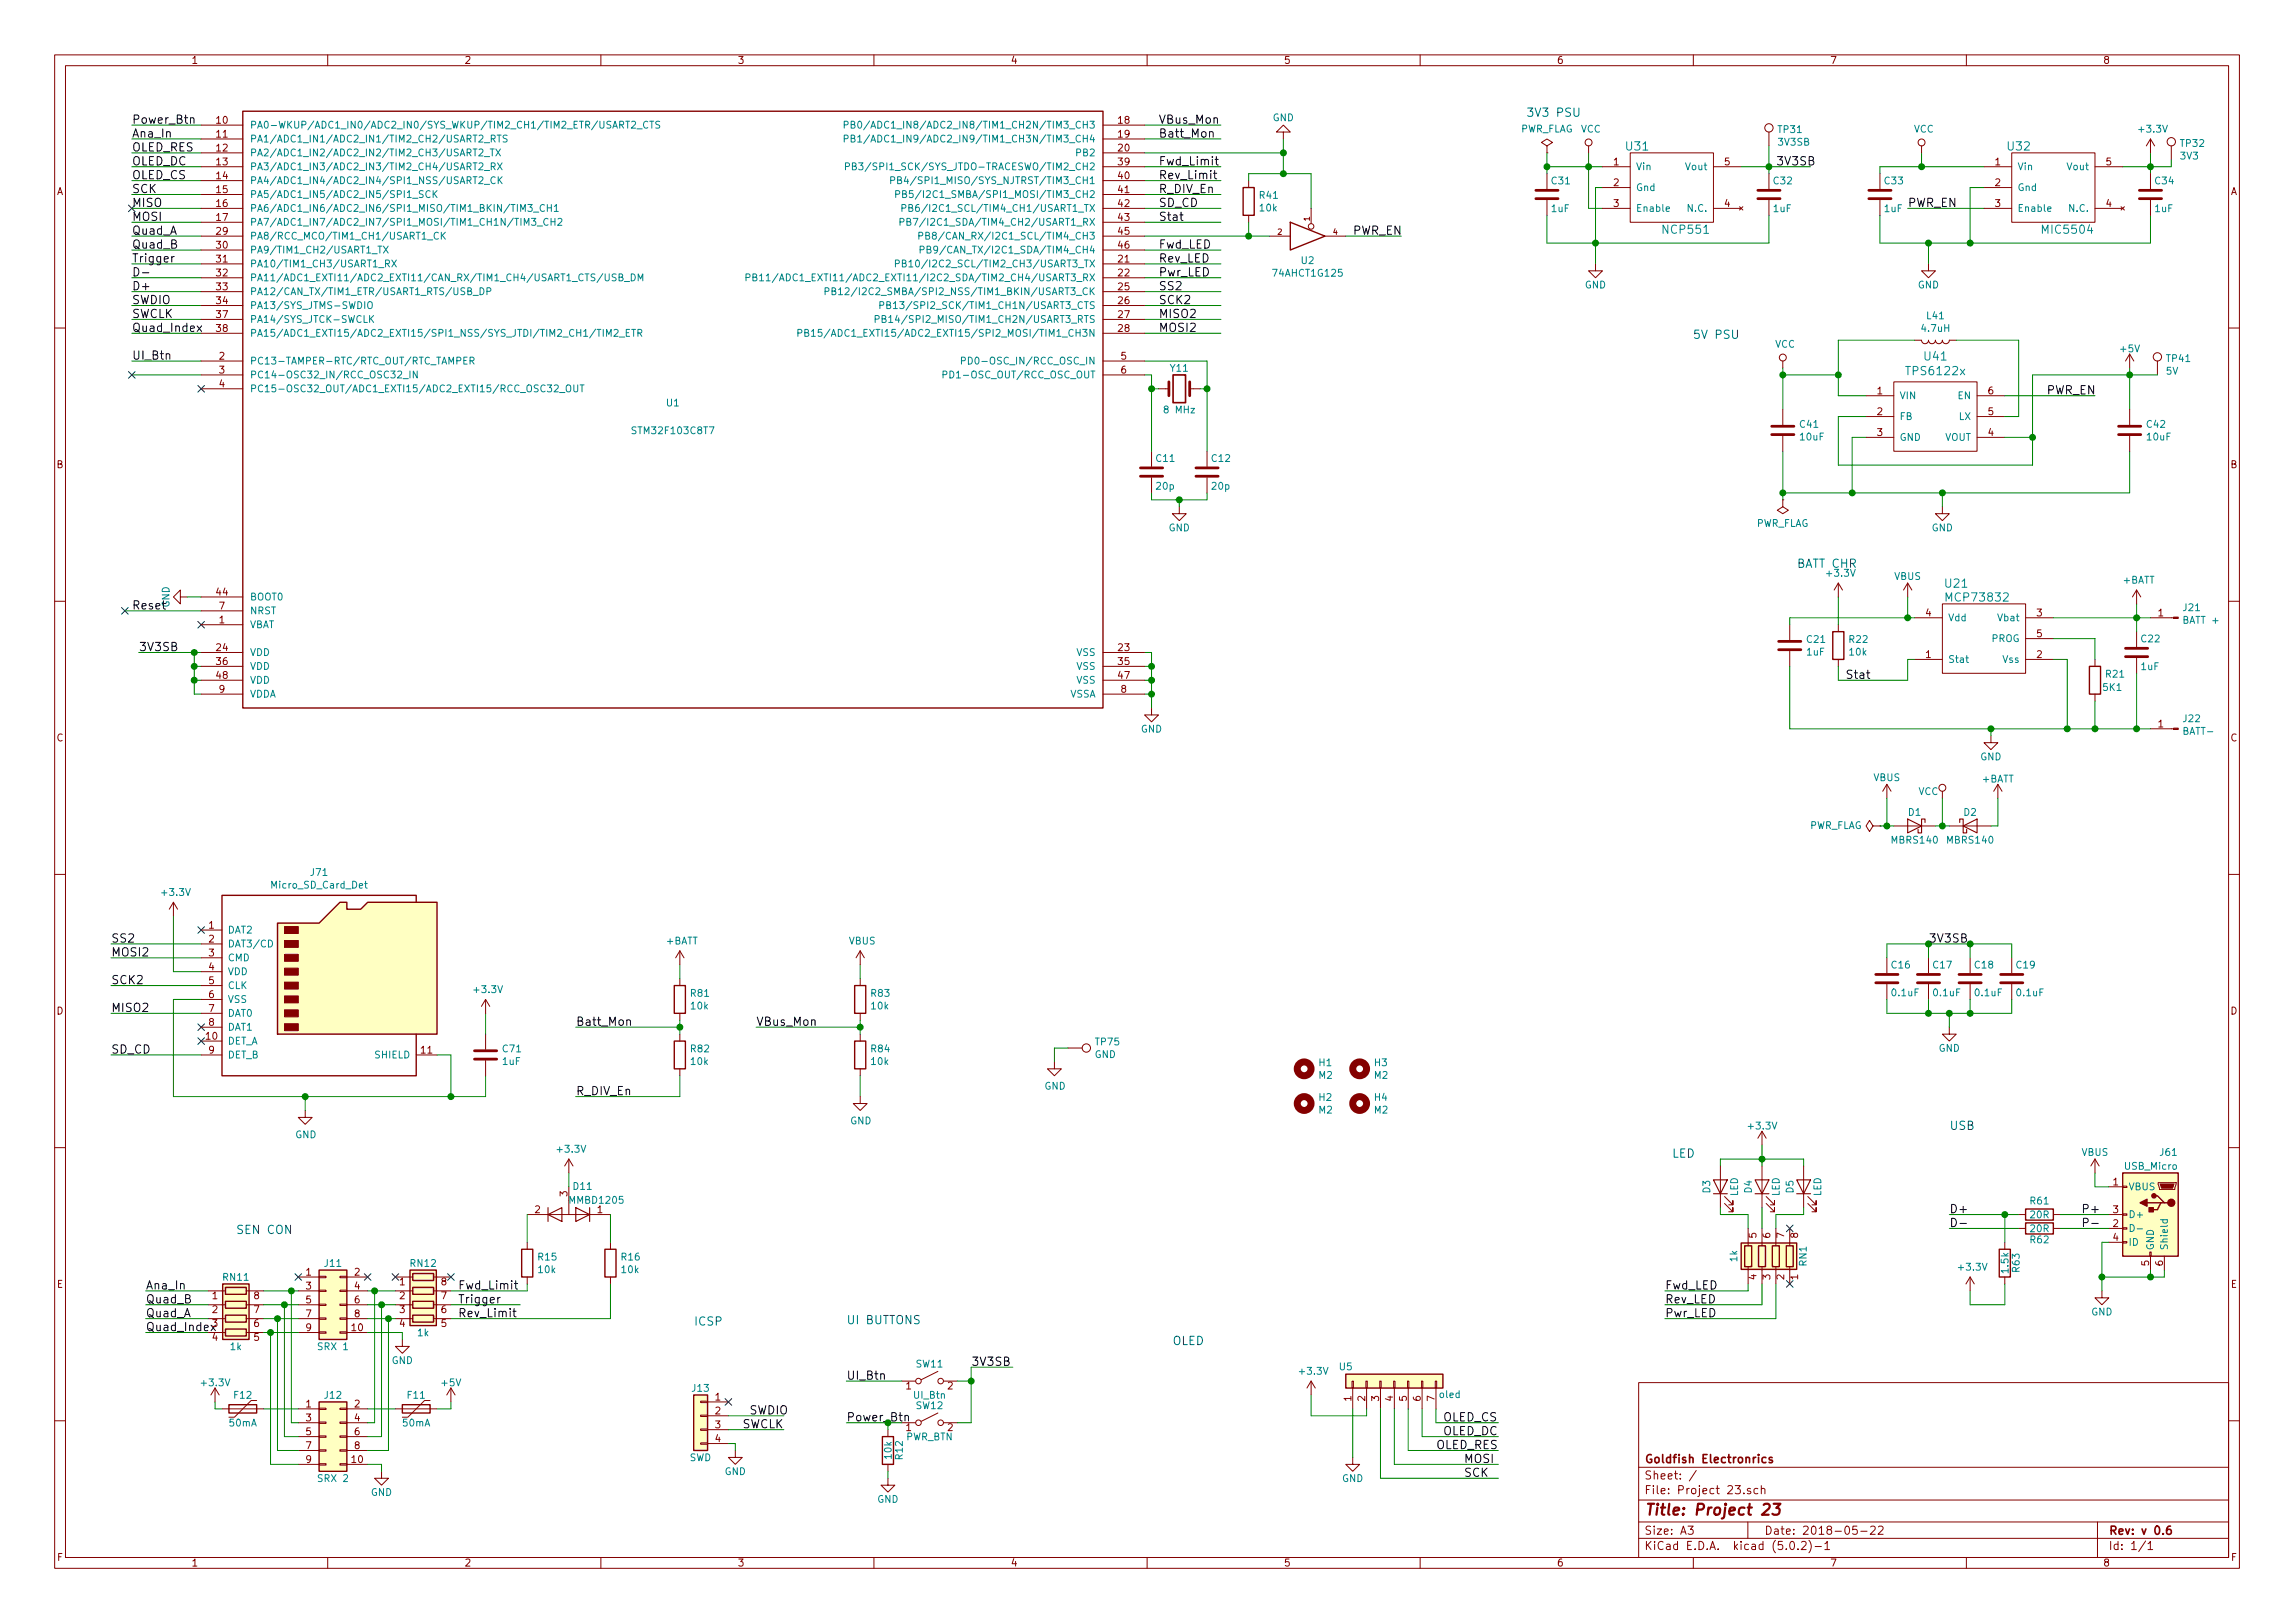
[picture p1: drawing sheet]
<svg xmlns="http://www.w3.org/2000/svg" width="420mm" height="297mm" viewBox="0 0 420 297" stroke-linecap="round" stroke-linejoin="round" font-family="sans-serif">
<defs><g id="words">
<text font-size="2.8" fill="#840000" x="301" y="277.3">Title: Project 23</text>
<g font-size="2.1">
<text x="24.1" y="22.6">Power_Btn</text>
<text x="212.1" y="22.6">VBus_Mon</text>
<text x="24.1" y="27.7">OLED_RES</text>
<text x="24.1" y="25.2">Ana_In</text>
<text x="212.1" y="25.2">Batt_Mon</text>
<text x="24.1" y="35.3">SCK</text>
<text x="24.1" y="30.3">OLED_DC</text>
<text x="24.1" y="32.8">OLED_CS</text>
<text x="212.1" y="30.3">Fwd_Limit</text>
<text x="212.1" y="32.8">Rev_Limit</text>
<text x="212.1" y="35.3">R_DIV_En</text>
<text x="325.1" y="30.3">3V3SB</text>
<text x="24.1" y="40.4">MOSI</text>
<text x="24.1" y="37.9">MISO</text>
<text x="212.1" y="40.4">Stat</text>
<text x="212.1" y="37.9">SD_CD</text>
<text x="349.2" y="37.9">PWR_EN</text>
<text x="24.1" y="43">Quad_A</text>
<text x="24.1" y="45.5">Quad_B</text>
<text x="212.1" y="45.5">Fwd_LED</text>
<text x="247.6" y="43">PWR_EN</text>
<text x="24.1" y="53.1">D+</text>
<text x="24.1" y="48">Trigger</text>
<text x="212.1" y="48">Rev_LED</text>
<text x="212.1" y="50.6">Pwr_LED</text>
<text x="212.1" y="53.1">SS2</text>
<text x="24.1" y="55.7">SWDIO</text>
<text x="24.1" y="58.2">SWCLK</text>
<text x="212.1" y="55.7">SCK2</text>
<text x="212.1" y="58.2">MISO2</text>
<text x="24.1" y="60.7">Quad_Index</text>
<text x="24.1" y="65.8">UI_Btn</text>
<text x="212.1" y="60.7">MOSI2</text>
<text x="374.6" y="72.2">PWR_EN</text>
<text x="24.1" y="111.5">Reset</text>
<text x="25.4" y="119.2">3V3SB</text>
<text x="337.8" y="124.2">Stat</text>
<text x="20.3" y="172.5">SS2</text>
<text x="353.1" y="172.5">3V3SB</text>
<text x="20.3" y="175">MOSI2</text>
<text x="20.3" y="185.2">MISO2</text>
<text x="20.3" y="180.1">SCK2</text>
<text x="105.4" y="187.7">Batt_Mon</text>
<text x="138.4" y="187.7">VBus_Mon</text>
<text x="20.3" y="192.8">SD_CD</text>
<text x="105.4" y="200.4">R_DIV_En</text>
<text x="356.9" y="222">D+</text>
<text x="381" y="222">P+</text>
<text x="26.7" y="236">Ana_In</text>
<text x="26.7" y="238.5">Quad_B</text>
<text x="83.8" y="236">Fwd_Limit</text>
<text x="83.8" y="238.5">Trigger</text>
<text x="304.8" y="236">Fwd_LED</text>
<text x="304.8" y="238.5">Rev_LED</text>
<text x="26.7" y="241.1">Quad_A</text>
<text x="26.7" y="243.6">Quad_Index</text>
<text x="83.8" y="241.1">Rev_Limit</text>
<text x="304.8" y="241.1">Pwr_LED</text>
<text x="177.8" y="250">3V3SB</text>
<text x="154.9" y="252.5">UI_Btn</text>
<text x="135.9" y="261.4">SWCLK</text>
<text x="137.2" y="258.9">SWDIO</text>
<text x="264.2" y="262.7">OLED_DC</text>
<text x="264.2" y="260.1">OLED_CS</text>
<text x="262.9" y="265.2">OLED_RES</text>
<text x="268" y="267.8">MOSI</text>
<text x="268" y="270.3">SCK</text>
</g>
<g font-size="2.1" fill="#0000c2">
<text x="279.4" y="21.4">3V3 PSU</text>
<text x="309.9" y="62">5V PSU</text>
<text x="328.9" y="103.9">BATT CHR</text>
<text x="356.9" y="206.8">USB</text>
<text x="306.1" y="211.9">LED</text>
<text x="43.2" y="225.8">SEN CON</text>
<text x="127" y="242.6">ICSP</text>
<text x="154.9" y="242.4">UI BUTTONS</text>
<text x="214.6" y="246.2">OLED</text>
</g>
<g font-size="2.1" fill="#008484">
<text x="297.8" y="27.5">U31</text>
<text x="367.6" y="27.5">U32</text>
<text x="304.6" y="42.8">NCP551</text>
<text x="374.2" y="42.8">MIC5504</text>
<text x="352.4" y="66">U41</text>
<text x="349.3" y="68.7">TPS6122x</text>
<text x="356.2" y="107.6">U21</text>
<text x="356.6" y="110.1">MCP73832</text>
</g>
<text font-size="2.1" fill="#008400" x="154.9" y="260.1">Power_Btn</text>
<g font-size="2.1" fill="#840000">
<text x="301" y="267.8">Goldfish Electronrics</text>
<text x="301" y="273.5">File: Project 23.sch</text>
<text x="301" y="270.8">Sheet: /</text>
<text x="301" y="280.9">Size: A3</text>
<text x="323" y="280.9">Date: 2018-05-22</text>
<text x="386" y="280.9">Rev: v 0.6</text>
<text x="301" y="283.7">KiCad E.D.A. kicad (5.0.2)-1</text>
<text x="386" y="283.7">Id: 1/1</text>
</g>
<g font-size="1.8" fill="#840000">
<text x="35" y="11.7">1</text>
<text x="85" y="11.7">2</text>
<text x="135" y="11.7">3</text>
<text x="185" y="11.7">4</text>
<text x="235" y="11.7">5</text>
<text x="285" y="11.7">6</text>
<text x="335" y="11.7">7</text>
<text x="385" y="11.7">8</text>
<text x="39.7" y="22.6">10</text>
<text x="204.8" y="22.6">18</text>
<text x="39.7" y="25.2">11</text>
<text x="39.7" y="27.7">12</text>
<text x="204.8" y="25.2">19</text>
<text x="204.8" y="27.7">20</text>
<text x="10.4" y="35.7">A</text>
<text x="39.7" y="30.3">13</text>
<text x="39.7" y="32.8">14</text>
<text x="39.7" y="35.3">15</text>
<text x="204.8" y="30.3">39</text>
<text x="204.8" y="32.8">40</text>
<text x="204.8" y="35.3">41</text>
<text x="295.4" y="30.3">1</text>
<text x="295.4" y="34.1">2</text>
<text x="315.7" y="30.3">5</text>
<text x="365.3" y="30.3">1</text>
<text x="365.3" y="34.1">2</text>
<text x="385.6" y="30.3">5</text>
<text x="408.4" y="35.7">A</text>
<text x="39.7" y="37.9">16</text>
<text x="39.7" y="40.4">17</text>
<text x="204.8" y="37.9">42</text>
<text x="204.8" y="40.4">43</text>
<text x="295.4" y="37.9">3</text>
<text x="315.7" y="37.9">4</text>
<text x="365.3" y="37.9">3</text>
<text x="385.6" y="37.9">4</text>
<text x="39.7" y="43">29</text>
<text x="39.7" y="45.5">30</text>
<text x="204.8" y="43">45</text>
<text x="204.8" y="45.5">46</text>
<text x="39.7" y="48">31</text>
<text x="39.7" y="50.6">32</text>
<text x="39.7" y="53.1">33</text>
<text x="204.8" y="48">21</text>
<text x="204.8" y="50.6">22</text>
<text x="204.8" y="53.1">25</text>
<text x="39.7" y="55.7">34</text>
<text x="39.7" y="58.2">37</text>
<text x="204.8" y="55.7">26</text>
<text x="204.8" y="58.2">27</text>
<text x="39.7" y="60.7">38</text>
<text x="40.2" y="65.8">2</text>
<text x="204.8" y="60.7">28</text>
<text x="205.3" y="65.8">5</text>
<text x="40.2" y="68.4">3</text>
<text x="40.2" y="70.9">4</text>
<text x="205.3" y="68.4">6</text>
<text x="343.7" y="72.2">1</text>
<text x="343.7" y="76">2</text>
<text x="364" y="76">5</text>
<text x="364" y="72.2">6</text>
<text x="343.7" y="79.8">3</text>
<text x="364" y="79.8">4</text>
<text x="10.4" y="85.7">B</text>
<text x="408.4" y="85.7">B</text>
<text x="39.7" y="109">44</text>
<text x="40.2" y="111.5">7</text>
<text x="352.6" y="112.8">4</text>
<text x="372.9" y="112.8">3</text>
<text x="395.1" y="112.8">1</text>
<text x="39.7" y="119.2">24</text>
<text x="40.2" y="114.1">1</text>
<text x="204.8" y="119.2">23</text>
<text x="372.9" y="116.6">5</text>
<text x="39.7" y="121.7">36</text>
<text x="39.7" y="124.2">48</text>
<text x="204.8" y="121.7">35</text>
<text x="204.8" y="124.2">47</text>
<text x="352.6" y="120.4">1</text>
<text x="372.9" y="120.4">2</text>
<text x="40.2" y="126.8">9</text>
<text x="205.3" y="126.8">8</text>
<text x="10.4" y="135.7">C</text>
<text x="395.1" y="133.1">1</text>
<text x="408.4" y="135.7">C</text>
<text x="38.3" y="170">1</text>
<text x="38.3" y="172.5">2</text>
<text x="38.3" y="175">3</text>
<text x="38.3" y="177.6">4</text>
<text x="10.4" y="185.7">D</text>
<text x="38.3" y="180.1">5</text>
<text x="38.3" y="182.7">6</text>
<text x="38.3" y="185.2">7</text>
<text x="408.4" y="185.7">D</text>
<text x="37.8" y="190.3">10</text>
<text x="38.3" y="187.7">8</text>
<text x="38.3" y="192.8">9</text>
<text x="77.1" y="192.8">11</text>
<text x="103.9" y="219" transform="rotate(-90 103.9 219)">3</text>
<text x="386.9" y="217">1</text>
<text x="97.9" y="222">2</text>
<text x="321.6" y="226.6" transform="rotate(-90 321.6 226.6)">5</text>
<text x="324.1" y="226.6" transform="rotate(-90 324.1 226.6)">6</text>
<text x="326.6" y="226.6" transform="rotate(-90 326.6 226.6)">7</text>
<text x="329.2" y="226.6" transform="rotate(-90 329.2 226.6)">8</text>
<text x="386.9" y="224.6">2</text>
<text x="386.9" y="222">3</text>
<text x="386.9" y="227.1">4</text>
<text x="56" y="233.5">1</text>
<text x="64.9" y="233.5">2</text>
<text x="393.4" y="231.7" transform="rotate(-90 393.4 231.7)">5</text>
<text x="396" y="231.7" transform="rotate(-90 396 231.7)">6</text>
<text x="10.4" y="235.7">E</text>
<text x="38.9" y="237.8">1</text>
<text x="46.5" y="237.8">8</text>
<text x="56" y="236">3</text>
<text x="56" y="238.5">5</text>
<text x="64.9" y="236">4</text>
<text x="64.9" y="238.5">6</text>
<text x="73.2" y="235.2">1</text>
<text x="73.2" y="237.8">2</text>
<text x="80.8" y="237.8">7</text>
<text x="80.8" y="235.2">8</text>
<text x="321.6" y="234.2" transform="rotate(-90 321.6 234.2)">4</text>
<text x="324.1" y="234.2" transform="rotate(-90 324.1 234.2)">3</text>
<text x="326.6" y="234.2" transform="rotate(-90 326.6 234.2)">2</text>
<text x="329.2" y="234.2" transform="rotate(-90 329.2 234.2)">1</text>
<text x="408.4" y="235.7">E</text>
<text x="38.9" y="240.3">2</text>
<text x="38.9" y="242.9">3</text>
<text x="38.9" y="245.4">4</text>
<text x="46.5" y="245.4">5</text>
<text x="46.5" y="242.9">6</text>
<text x="46.5" y="240.3">7</text>
<text x="56" y="241.1">7</text>
<text x="56" y="243.6">9</text>
<text x="64.4" y="243.6">10</text>
<text x="64.9" y="241.1">8</text>
<text x="73.2" y="240.3">3</text>
<text x="73.2" y="242.9">4</text>
<text x="80.8" y="242.9">5</text>
<text x="80.8" y="240.3">6</text>
<text x="56" y="257.6">1</text>
<text x="64.9" y="257.6">2</text>
<text x="131" y="256.3">1</text>
<text x="165.9" y="254.3">1</text>
<text x="173.5" y="254.3">2</text>
<text x="247.4" y="256.4" transform="rotate(-90 247.4 256.4)">1</text>
<text x="249.9" y="256.4" transform="rotate(-90 249.9 256.4)">2</text>
<text x="252.5" y="256.4" transform="rotate(-90 252.5 256.4)">3</text>
<text x="255" y="256.4" transform="rotate(-90 255 256.4)">4</text>
<text x="257.6" y="256.4" transform="rotate(-90 257.6 256.4)">5</text>
<text x="260.1" y="256.4" transform="rotate(-90 260.1 256.4)">6</text>
<text x="262.6" y="256.4" transform="rotate(-90 262.6 256.4)">7</text>
<text x="56" y="260.1">3</text>
<text x="56" y="262.7">5</text>
<text x="64.9" y="260.1">4</text>
<text x="64.9" y="262.7">6</text>
<text x="131" y="258.9">2</text>
<text x="131" y="261.4">3</text>
<text x="131" y="263.9">4</text>
<text x="165.9" y="261.9">1</text>
<text x="173.5" y="261.9">2</text>
<text x="56" y="265.2">7</text>
<text x="56" y="267.8">9</text>
<text x="64.4" y="267.8">10</text>
<text x="64.9" y="265.2">8</text>
<text x="10.5" y="285.7">F</text>
<text x="35" y="286.7">1</text>
<text x="85" y="286.7">2</text>
<text x="135" y="286.7">3</text>
<text x="185" y="286.7">4</text>
<text x="235" y="286.7">5</text>
<text x="285" y="286.7">6</text>
<text x="335" y="286.7">7</text>
<text x="385" y="286.7">8</text>
<text x="408.5" y="285.7">F</text>
</g>
<g font-size="1.8" fill="#008484">
<text x="45.7" y="23.5">PA0-WKUP/ADC1_IN0/ADC2_IN0/SYS_WKUP/TIM2_CH1/TIM2_ETR/USART2_CTS</text>
<text x="159.8" y="23.5">PB0/ADC1_IN8/ADC2_IN8/TIM1_CH2N/TIM3_CH3</text>
<text x="233" y="22.2">GND</text>
<text x="45.7" y="26.1">PA1/ADC1_IN1/ADC2_IN1/TIM2_CH2/USART2_RTS</text>
<text x="45.7" y="28.6">PA2/ADC1_IN2/ADC2_IN2/TIM2_CH3/USART2_TX</text>
<text x="159.8" y="26.1">PB1/ADC1_IN9/ADC2_IN9/TIM1_CH3N/TIM3_CH4</text>
<text x="197.2" y="28.6">PB2</text>
<text x="278.3" y="24.2">PWR_FLAG</text>
<text x="289.4" y="24.3">VCC</text>
<text x="325.6" y="24.3">TP31</text>
<text x="325.6" y="26.7">3V3SB</text>
<text x="350.4" y="24.3">VCC</text>
<text x="391.7" y="24.3">+3.3V</text>
<text x="399.2" y="29.2">3V3</text>
<text x="399.3" y="26.9">TP32</text>
<text x="45.7" y="31.2">PA3/ADC1_IN3/ADC2_IN3/TIM2_CH4/USART2_RX</text>
<text x="45.7" y="33.7">PA4/ADC1_IN4/ADC2_IN4/SPI1_NSS/USART2_CK</text>
<text x="158.5" y="31.2">PB3/SPI1_SCK/SYS_JTDO-TRACESWO/TIM2_CH2</text>
<text x="166.4" y="33.7">PB4/SPI1_MISO/SYS_NJTRST/TIM3_CH1</text>
<text x="284.1" y="33.7">C31</text>
<text x="299.5" y="31.2">Vin</text>
<text x="299.5" y="35">Gnd</text>
<text x="308.7" y="31.2">Vout</text>
<text x="324.8" y="33.7">C32</text>
<text x="345.1" y="33.7">C33</text>
<text x="369.3" y="31.2">Vin</text>
<text x="369.3" y="35">Gnd</text>
<text x="378.6" y="31.2">Vout</text>
<text x="394.6" y="33.7">C34</text>
<text x="45.7" y="36.2">PA5/ADC1_IN5/ADC2_IN5/SPI1_SCK</text>
<text x="45.7" y="38.8">PA6/ADC1_IN6/ADC2_IN6/SPI1_MISO/TIM1_BKIN/TIM3_CH1</text>
<text x="45.7" y="41.3">PA7/ADC1_IN7/ADC2_IN7/SPI1_MOSI/TIM1_CH1N/TIM3_CH2</text>
<text x="167.9" y="36.2">PB5/I2C1_SMBA/SPI1_MOSI/TIM3_CH2</text>
<text x="168.2" y="41.3">PB7/I2C1_SDA/TIM4_CH2/USART1_RX</text>
<text x="168.6" y="38.8">PB6/I2C1_SCL/TIM4_CH1/USART1_TX</text>
<text x="230.7" y="36.4">R41</text>
<text x="230.7" y="38.7">10k</text>
<text x="284.1" y="38.8">1uF</text>
<text x="299.5" y="38.8">Enable</text>
<text x="309.1" y="38.8">N.C.</text>
<text x="324.7" y="38.8">1uF</text>
<text x="345" y="38.8">1uF</text>
<text x="369.3" y="38.8">Enable</text>
<text x="379" y="38.8">N.C.</text>
<text x="394.6" y="38.8">1uF</text>
<text x="45.7" y="43.9">PA8/RCC_MCO/TIM1_CH1/USART1_CK</text>
<text x="45.7" y="46.4">PA9/TIM1_CH2/USART1_TX</text>
<text x="171.7" y="43.9">PB8/CAN_RX/I2C1_SCL/TIM4_CH3</text>
<text x="171.7" y="46.4">PB9/CAN_TX/I2C1_SDA/TIM4_CH4</text>
<text x="45.7" y="48.9">PA10/TIM1_CH3/USART1_RX</text>
<text x="45.7" y="51.5">PA11/ADC1_EXTI11/ADC2_EXTI11/CAN_RX/TIM1_CH4/USART1_CTS/USB_DM</text>
<text x="142.9" y="51.5">PB11/ADC1_EXTI11/ADC2_EXTI11/I2C2_SDA/TIM2_CH4/USART3_RX</text>
<text x="167.6" y="48.9">PB10/I2C2_SCL/TIM2_CH3/USART3_TX</text>
<text x="233.3" y="50.6">74AHCT1G125</text>
<text x="238.3" y="48.3">U2</text>
<text x="290.1" y="52.8">GND</text>
<text x="351.1" y="52.8">GND</text>
<text x="45.7" y="54">PA12/CAN_TX/TIM1_ETR/USART1_RTS/USB_DP</text>
<text x="45.7" y="56.6">PA13/SYS_JTMS-SWDIO</text>
<text x="45.7" y="59.1">PA14/SYS_JTCK-SWCLK</text>
<text x="155.9" y="54">PB12/I2C2_SMBA/SPI2_NSS/TIM1_BKIN/USART3_CK</text>
<text x="164" y="59.1">PB14/SPI2_MISO/TIM1_CH2N/USART3_RTS</text>
<text x="164.8" y="56.6">PB13/SPI2_SCK/TIM1_CH1N/USART3_CTS</text>
<text x="352.8" y="58.4">L41</text>
<text x="45.7" y="61.6">PA15/ADC1_EXTI15/ADC2_EXTI15/SPI1_NSS/SYS_JTDI/TIM2_CH1/TIM2_ETR</text>
<text x="151.7" y="61.6">PB15/ADC1_EXTI15/ADC2_EXTI15/SPI2_MOSI/TIM1_CH3N</text>
<text x="325" y="63.6">VCC</text>
<text x="351.9" y="60.7">4.7uH</text>
<text x="388.3" y="64.5">+5V</text>
<text x="45.7" y="66.7">PC13-TAMPER-RTC/RTC_OUT/RTC_TAMPER</text>
<text x="45.7" y="69.3">PC14-OSC32_IN/RCC_OSC32_IN</text>
<text x="45.7" y="71.8">PC15-OSC32_OUT/ADC1_EXTI15/ADC2_EXTI15/RCC_OSC32_OUT</text>
<text x="174.2" y="69.3">PD1-OSC_OUT/RCC_OSC_OUT</text>
<text x="178.2" y="66.7">PD0-OSC_IN/RCC_OSC_IN</text>
<text x="214.3" y="68">Y11</text>
<text x="396.6" y="68.6">5V</text>
<text x="396.7" y="66.3">TP41</text>
<text x="122.1" y="74.4">U1</text>
<text x="213.4" y="75.7">8 MHz</text>
<text x="347.7" y="73.1">VIN</text>
<text x="347.7" y="76.9">FB</text>
<text x="358.5" y="73.1">EN</text>
<text x="358.7" y="76.9">LX</text>
<text x="116.2" y="79.5">STM32F103C8T7</text>
<text x="329.6" y="78.3">C41</text>
<text x="329.6" y="80.6">10uF</text>
<text x="347.7" y="80.7">GND</text>
<text x="356" y="80.7">VOUT</text>
<text x="393.1" y="78.3">C42</text>
<text x="393.1" y="80.6">10uF</text>
<text x="211.7" y="84.5">C11</text>
<text x="211.8" y="89.6">20p</text>
<text x="221.9" y="84.5">C12</text>
<text x="221.9" y="89.6">20p</text>
<text x="213.9" y="97.2">GND</text>
<text x="321.4" y="96.4">PWR_FLAG</text>
<text x="353.6" y="97.2">GND</text>
<text x="334.6" y="105.5">+3.3V</text>
<text x="346.8" y="106.1">VBUS</text>
<text x="388.7" y="106.8">+BATT</text>
<text x="45.7" y="109.9">BOOT0</text>
<text x="45.7" y="112.4">NRST</text>
<text x="356.6" y="113.7">Vdd</text>
<text x="366" y="113.7">Vbat</text>
<text x="399.8" y="111.8">J21</text>
<text x="45.7" y="115">VBAT</text>
<text x="330.8" y="120">1uF</text>
<text x="330.9" y="117.7">C21</text>
<text x="338.6" y="117.7">R22</text>
<text x="338.7" y="120">10k</text>
<text x="364.6" y="117.5">PROG</text>
<text x="392.1" y="117.6">C22</text>
<text x="399.8" y="114.2">BATT +</text>
<text x="45.7" y="120.1">VDD</text>
<text x="45.7" y="122.6">VDD</text>
<text x="45.7" y="125.1">VDD</text>
<text x="197.1" y="120.1">VSS</text>
<text x="197.1" y="122.6">VSS</text>
<text x="197.1" y="125.1">VSS</text>
<text x="356.6" y="121.3">Stat</text>
<text x="366.7" y="121.3">Vss</text>
<text x="385.6" y="124">R21</text>
<text x="392" y="122.6">1uF</text>
<text x="45.7" y="127.7">VDDA</text>
<text x="195.8" y="127.7">VSSA</text>
<text x="385.1" y="126.5">5K1</text>
<text x="208.9" y="134.1">GND</text>
<text x="399.8" y="132.2">J22</text>
<text x="399.8" y="134.5">BATT-</text>
<text x="343" y="143">VBUS</text>
<text x="362.5" y="139.2">GND</text>
<text x="362.9" y="143.2">+BATT</text>
<text x="349.4" y="149.3">D1</text>
<text x="351.2" y="145.5">VCC</text>
<text x="359.6" y="149.3">D2</text>
<text x="331.2" y="151.7">PWR_FLAG</text>
<text x="346.5" y="154.4">MBRS140</text>
<text x="356.6" y="154.4">MBRS140</text>
<text x="56.9" y="160.3">J71</text>
<text x="29.8" y="164">+3.3V</text>
<text x="49.9" y="162.6">Micro_SD_Card_Det</text>
<text x="41.7" y="170.9">DAT2</text>
<text x="41.7" y="173.4">DAT3/CD</text>
<text x="122" y="172.9">+BATT</text>
<text x="155.4" y="172.9">VBUS</text>
<text x="41.7" y="175.9">CMD</text>
<text x="41.7" y="178.5">VDD</text>
<text x="346.4" y="177.3">C16</text>
<text x="354" y="177.3">C17</text>
<text x="361.6" y="177.3">C18</text>
<text x="369.2" y="177.3">C19</text>
<text x="41.7" y="181">CLK</text>
<text x="41.7" y="183.6">VSS</text>
<text x="86.9" y="181.7">+3.3V</text>
<text x="126.5" y="182.4">R81</text>
<text x="126.6" y="184.7">10k</text>
<text x="159.5" y="182.4">R83</text>
<text x="159.6" y="184.7">10k</text>
<text x="346.5" y="182.3">0.1uF</text>
<text x="354.1" y="182.3">0.1uF</text>
<text x="361.7" y="182.3">0.1uF</text>
<text x="369.3" y="182.3">0.1uF</text>
<text x="41.7" y="191.2">DET_A</text>
<text x="41.7" y="186.1">DAT0</text>
<text x="41.7" y="188.6">DAT1</text>
<text x="200.6" y="191.3">TP75</text>
<text x="41.7" y="193.7">DET_B</text>
<text x="68.7" y="193.7">SHIELD</text>
<text x="92" y="194.9">1uF</text>
<text x="92.1" y="192.6">C71</text>
<text x="126.5" y="192.6">R82</text>
<text x="126.6" y="194.9">10k</text>
<text x="159.5" y="192.6">R84</text>
<text x="159.6" y="194.9">10k</text>
<text x="200.4" y="193.6">GND</text>
<text x="241.5" y="197.4">M2</text>
<text x="241.5" y="195.1">H1</text>
<text x="251.6" y="197.4">M2</text>
<text x="251.7" y="195.1">H3</text>
<text x="354.9" y="192.5">GND</text>
<text x="191.2" y="199.4">GND</text>
<text x="241.5" y="203.8">M2</text>
<text x="241.5" y="201.5">H2</text>
<text x="251.6" y="203.8">M2</text>
<text x="251.7" y="201.5">H4</text>
<text x="54.1" y="208.3">GND</text>
<text x="155.7" y="205.8">GND</text>
<text x="320.2" y="206.7">+3.3V</text>
<text x="102.2" y="211">+3.3V</text>
<text x="381.1" y="211.5">VBUS</text>
<text x="389.1" y="214.1">USB_Micro</text>
<text x="395.5" y="211.5">J61</text>
<text x="104.5" y="220.3">MMBD1205</text>
<text x="105" y="217.8">D11</text>
<text x="313.1" y="218.3" transform="rotate(-90 313.1 218.3)">D3</text>
<text x="318.2" y="219" transform="rotate(-90 318.2 219)">LED</text>
<text x="320.7" y="218.3" transform="rotate(-90 320.7 218.3)">D4</text>
<text x="325.8" y="219" transform="rotate(-90 325.8 219)">LED</text>
<text x="328.3" y="218.3" transform="rotate(-90 328.3 218.3)">D5</text>
<text x="333.4" y="219" transform="rotate(-90 333.4 219)">LED</text>
<text x="371.8" y="220.4">R61</text>
<text x="389.6" y="217.8">VBUS</text>
<text x="109.4" y="222">1</text>
<text x="371.8" y="223">20R</text>
<text x="371.8" y="227.5">R62</text>
<text x="371.8" y="225.5">20R</text>
<text x="389.6" y="222.9">D+</text>
<text x="59.5" y="231.9">J11</text>
<text x="75.2" y="231.9">RN12</text>
<text x="98.6" y="230.7">R15</text>
<text x="98.6" y="233">10k</text>
<text x="113.8" y="230.7">R16</text>
<text x="113.9" y="233">10k</text>
<text x="318.1" y="230.9" transform="rotate(-90 318.1 230.9)">1k</text>
<text x="330.8" y="231.7" transform="rotate(-90 330.8 231.7)">RN1</text>
<text x="358.7" y="232.5">+3.3V</text>
<text x="367.7" y="232.9" transform="rotate(-90 367.7 232.9)">1.5k</text>
<text x="369.7" y="232.8" transform="rotate(-90 369.7 232.8)">R63</text>
<text x="389.6" y="228">ID</text>
<text x="394.3" y="228.9" transform="rotate(-90 394.3 228.9)">GND</text>
<text x="396.9" y="228.9" transform="rotate(-90 396.9 228.9)">Shield</text>
<text x="40.9" y="234.4">RN11</text>
<text x="76.5" y="244.6">1k</text>
<text x="382.9" y="240.8">GND</text>
<text x="42.2" y="247.1">1k</text>
<text x="58.4" y="247.1">SRX 1</text>
<text x="71.7" y="249.6">GND</text>
<text x="167.8" y="250.3">SW11</text>
<text x="238.1" y="251.6">+3.3V</text>
<text x="245.3" y="250.8">U5</text>
<text x="37" y="253.7">+3.3V</text>
<text x="42.9" y="256">F12</text>
<text x="59.5" y="256">J12</text>
<text x="74.7" y="256">F11</text>
<text x="80.9" y="253.7">+5V</text>
<text x="126.8" y="254.7">J13</text>
<text x="167.3" y="256">UI_Btn</text>
<text x="167.8" y="257.9">SW12</text>
<text x="263.6" y="255.9">oled</text>
<text x="42" y="261.1">50mA</text>
<text x="73.8" y="261.1">50mA</text>
<text x="165.8" y="263.6">PWR_BTN</text>
<text x="126.2" y="267.4">SWD</text>
<text x="132.7" y="270">GND</text>
<text x="163.2" y="266.9" transform="rotate(-90 163.2 266.9)">10k</text>
<text x="165.3" y="267.1" transform="rotate(-90 165.3 267.1)">R12</text>
<text x="58.4" y="271.2">SRX 2</text>
<text x="67.9" y="273.8">GND</text>
<text x="160.6" y="275">GND</text>
<text x="245.7" y="271.2">GND</text>
</g>
<text font-size="1.8" x="31" y="111.2" transform="rotate(-90 31 111.2)">GND</text>
<g font-size="1.4" fill="#840000">
<text x="239.8" y="40.4" transform="rotate(-90 239.8 40.4)">1</text>
<text x="233.9" y="43">2</text>
<text x="244.1" y="43">4</text>
</g>
</g></defs>
<g fill="none" stroke="#840000" stroke-width=".18">
<path d="M10 10h400v277h-400zM12 12h396v273.1h-396zM60 10v2M110 10v2M160 10v2M210 10v2M260 10v2M310 10v2M360 10v2M36.8 22.9h7.6M36.8 25.4h7.6M36.8 28h7.6"/>
<path d="M36.8 30.5h7.6M36.8 33.1h7.6M36.8 35.6h7.6M36.8 38.1h7.6M201.9 22.9h7.6M201.9 25.4h7.6M201.9 28h7.6M201.9 30.5h7.6M201.9 33.1h7.6M201.9 35.6h7.6M201.9 38.1h7.6M228.6 33.1v1.2"/>
<path d="M228.6 39.4v1.3M234.9 24.2h1.3l-1.3-1.3-1.2 1.3h1.2v1.2M240 38.1v2.8M283.2 26.7l1-.6-1-.7-1 .7 1 .6v1.3M283.2 28h.1M283.2 31.8v2.8M283.2 36.6v2.8M290.8 26.7v1.3M293.4 30.5h5M293.4 38.1h5M293.4 34.3h5M298.4 28h15.3v12.7h-15.3z"/>
<path d="M313.7 30.5h5.1M313.7 38.1h5.1M318.5 37.8l.6 .6M319.1 37.8l-.6 .6M323.8 24.2v2.5M323.8 31.8v2.8M323.8 36.6v2.8M344.2 31.8v2.8M344.2 36.6v2.8M351.8 26.7v1.3M363.2 30.5h5.1M363.2 38.1h5.1"/>
<path d="M363.2 34.3h5.1M368.3 28h15.2v12.7h-15.2zM383.5 30.5h5.1M383.5 38.1h5.1M388.3 37.8l.6 .6M388.9 37.8l-.6 .6M393.7 25.4v2.6M393.7 31.8v2.8M393.7 36.6v2.8M393.7 25.4l-.8 1.3M393.7 25.4l.8 1.3M397.5 26.7v2.5"/>
<path d="M36.8 40.7h7.6M36.8 43.2h7.6M36.8 45.8h7.6M36.8 48.3h7.6M36.8 50.8h7.6M36.8 53.4h7.6M36.8 55.9h7.6M36.8 58.5h7.6M201.9 40.7h7.6M201.9 43.2h7.6M201.9 45.8h7.6M201.9 48.3h7.6"/>
<path d="M201.9 50.8h7.6M201.9 53.4h7.6M201.9 55.9h7.6M201.9 58.5h7.6M232.4 43.2h3.8M242.6 43.2h3.8M292.1 48.3v1.3h1.3l-1.3 1.2-1.3-1.2h1.3M353.1 48.3v1.3h1.2l-1.2 1.2-1.3-1.2h1.3M10 60h2M36.8 71.2h7.6M36.8 61h7.6M36.8 66.1h7.6"/>
<path d="M36.8 68.6h7.6M201.9 61h7.6M201.9 66.1h7.6M201.9 68.6h7.6M212.1 71.2h1.9M217.8 71.2h1.9M326.4 66.1v1.2M326.4 75v2.8M326.4 79.8v2.8M341.6 72.4h5.1M341.6 76.2h5.1M346.7 69.9h15.2v12.7h-15.2z"/>
<path d="M350.5 62.3h1.3a.63 .63 0 0 0 .6 .6 .63 .63 0 0 0 .7-.6 .63 .63 0 0 0 .6 .6 .63 .63 0 0 0 .6-.6 .63 .63 0 0 0 .7 .6 .63 .63 0 0 0 .6-.6 .63 .63 0 0 0 .6 .6 .63 .63 0 0 0 .7-.6h1.2M361.9 72.4h5.1M361.9 76.2h5.1M389.9 64.8l-.8 1.3M389.9 64.8v2.5M389.9 75v2.8M389.9 79.8v2.8M389.9 64.8l.8 1.3M395 66.1v2.5M408 60h2M210.8 82.6v2.8M210.8 87.4v2.8"/>
<path d="M215.9 92.7v1.3h1.3l-1.3 1.3-1.3-1.3h1.3M221 82.6v2.8M221 87.4v2.8M326.4 91.5v1.2l1 .7-1 .6-1-.6 1-.7M326.4 91.5h.1M341.6 80h5.1M355.6 92.7v1.3h1.3l-1.3 1.3-1.3-1.3h1.3M361.9 80h5.1M10 110h2M33 109.3v-1.3l-1.3 1.3 1.3 1.2v-1.2h1.3M36.8 109.3h7.6M36.8 111.8h7.6"/>
<path d="M36.8 114.3h7.6M36.8 119.4h7.6M201.9 119.4h7.6M327.7 114.3v2.8M327.7 119.2v2.8M336.5 106.7v2.6M336.5 114.3v1.3M336.5 106.7l-.7 1.3M336.5 106.7l.8 1.3M349.2 106.7l-.7 1.3M349.2 106.7v2.6M349.2 106.7l.8 1.3"/>
<path d="M350.5 113.1h5.1M355.6 110.5h15.2v12.7h-15.2zM370.8 113.1h5.1M370.8 116.9h5.1M391.2 108v2.5M391.2 115.6v2.8M391.2 108l-.8 1.3M391.2 108l.7 1.3M393.7 113.1h4.2M408 110h2M36.8 122h7.6M36.8 124.5h7.6"/>
<path d="M36.8 127h7.6M201.9 122h7.6M201.9 124.5h7.6M201.9 127h7.6M210.8 129.6v1.2h1.3l-1.3 1.3-1.3-1.3h1.3M336.5 120.7v1.3M350.5 120.7h5.1M364.5 134.7v1.2h1.3l-1.3 1.3-1.3-1.3h1.3M370.8 120.7h5.1M383.5 120.7v1.3M383.5 127v1.3M391.2 120.4v2.8"/>
<path d="M393.7 133.4h4.2M342.9 151.2l-.6-1-.7 1 .7 1 .6-1h1.3M344.2 151.2h.1M345.4 143.5l-.7 1.3M345.4 143.5v2.6M345.4 143.5l.8 1.3M346.7 151.2h7.6M355.6 144.8v1.3M356.9 151.2h7.6M365.8 143.5l-.8 1.3M365.8 143.5v2.6M365.8 143.5l.7 1.3"/>
<path d="M10 160h2M31.7 165.1l-.7 1.3M31.7 165.1v2.6M31.7 165.1l.8 1.3M36.8 170.2h3.8M36.8 172.8h3.8M36.8 175.3h3.8M36.8 177.8h3.8M124.5 174v2.6M124.5 179.1v1.3M124.5 174l-.8 1.3M124.5 174l.7 1.3"/>
<path d="M157.5 174v2.6M157.5 179.1v1.3M157.5 174l-.8 1.3M157.5 174l.7 1.3M345.4 175.3v2.8M353.1 175.3v2.8M360.7 175.3v2.8M368.3 175.3v2.8M408 160h2M36.8 190.5h3.8M36.8 193.1h3.8M36.8 180.4h3.8"/>
<path d="M36.8 182.9h3.8M36.8 185.5h3.8M36.8 188h3.8M76.2 193.1h3.8M88.9 182.9v2.6M88.9 189.3v2.8M88.9 194.1v2.8M88.9 182.9l-.8 1.3M88.9 182.9l.8 1.3M124.5 185.5v1.2M124.5 189.3v1.2M124.5 195.6v1.3"/>
<path d="M157.5 185.5v1.2M157.5 189.3v1.2M157.5 195.6v1.3M193 194.3v1.3h1.3l-1.3 1.3-1.2-1.3h1.2M195.6 191.8h2.5M345.4 180.1v2.8M353.1 180.1v2.8M356.9 188v1.3h1.2l-1.2 1.2-1.3-1.2h1.3M360.7 180.1v2.8M368.3 180.1v2.8M10 210h2M55.9 203.2v1.3h1.2l-1.2 1.3-1.3-1.3h1.3"/>
<path d="M104.1 212.1v2.6M104.1 217.2v5.1M104.1 212.1l-.7 1.3M104.1 212.1l.8 1.3M157.5 200.7v1.3h1.2l-1.2 1.2-1.3-1.2h1.3M315 213.4v7.6M315.7 219l1.5 1.5v-.8v.8h-.7M322.6 207v2.6M322.6 213.4v7.6M322.6 207l-.8 1.3M322.6 207l.7 1.3M323.3 219l1.6 1.5v-.8v.8h-.8"/>
<path d="M330.2 213.4v7.6M331 219l1.5 1.5v-.8v.8h-.8M383.5 212.1l-.7 1.3M383.5 212.1v2.6M383.5 212.1l.8 1.3M386.1 217.2h2.5M388.6 217.1h.8v.2h-.8zM395.1 216.4h3.3v.3l-.3 1h-2.7zM408 210h2M38.1 236.3h3.2M38.1 238.8h3.2M45.1 236.3h3.2"/>
<path d="M45.1 238.8h3.2M54.6 233.7h3.8M54.6 236.3h3.8M54.6 238.8h3.8M58.4 238.7h1.3v.2h-1.3zM58.4 236.1h1.3v.3h-1.3zM58.4 233.6h1.3v.2h-1.3zM62.2 238.7h1.3v.2h-1.3zM62.2 236.1h1.3v.3h-1.3zM62.2 233.6h1.3v.2h-1.3zM63.5 233.7h3.8M63.5 236.3h3.8"/>
<path d="M63.5 238.8h3.8M72.4 233.7h3.2M72.4 236.3h3.2M72.4 238.8h3.2M79.4 233.7h3.1M79.4 236.3h3.1M79.4 238.8h3.1M96.5 222.3h15.3M96.5 227.4v1.2M96.5 233.7v1.3M111.8 227.4v1.2M111.8 233.7v1.3"/>
<path d="M315.7 220.3l1.5 1.5v-.8v.8h-.7M320 224.8v3.2M320 231.8v3.2M322.6 224.8v3.2M322.6 231.8v3.2M323.3 220.3l1.6 1.5v-.8v.8h-.8M325.1 224.8v3.2M325.1 231.8v3.2M327.7 224.8v3.2M327.7 231.8v3.2M331 220.3l1.5 1.5v-.8v.8h-.8M360.7 233.7v2.6"/>
<path d="M360.7 233.7l-.8 1.3M360.7 233.7l.7 1.3M367 227.4v1.2M367 233.7v1.3M369.6 222.3h1.2M369.6 224.8h1.2M375.9 222.3h1.3M375.9 224.8h1.3M384.8 236.3v1.2h1.3l-1.3 1.3-1.3-1.3h1.3M386.1 222.3h2.5M386.1 224.8h2.5M386.1 227.4h2.5"/>
<path d="M388.6 227.2h.8v.3h-.8zM388.6 224.7h.8v.3h-.8zM388.6 222.2h.8v.2h-.8zM393.6 229.1h.2v.8h-.2zM393.7 229.9v2.5M396.2 229.9v2.5M38.1 243.9h3.2M38.1 241.3h3.2M39.4 254l-.8 1.3M39.4 254v2.6M39.4 254l.7 1.3M40.6 257.8h7.7"/>
<path d="M45.1 243.9h3.2M45.1 241.3h3.2M47 256.3h-1l-3.1 3.1h-1M54.6 243.9h3.8M54.6 241.3h3.8M54.6 257.8h3.8M58.4 243.7h1.3v.3h-1.3zM58.4 241.2h1.3v.3h-1.3zM58.4 257.7h1.3v.3h-1.3zM62.2 243.7h1.3v.3h-1.3zM62.2 241.2h1.3v.3h-1.3zM62.2 257.7h1.3v.3h-1.3z"/>
<path d="M63.5 243.9h3.8M63.5 241.3h3.8M63.5 257.8h3.8M72.4 241.3h3.2M72.4 257.8h7.6M73.7 245.1v1.3h1.2l-1.2 1.3-1.3-1.3h1.3M78.7 256.3h-1l-3 3.1h-1M79.4 241.3h3.1M82.5 254l-.7 1.3M82.5 254v2.6M82.5 254l.8 1.3M128.3 259h1.2v.2h-1.2z"/>
<path d="M128.3 256.4h1.2v.3h-1.2zM129.5 256.6h3.8M129.5 259.1h3.8M165.1 252.8h2.5M171.7 251l-3 1.5M171.7 258.6l-3 1.5M172.7 252.8h2.6M240 252.8l-.7 1.2M240 252.8v2.5M240 252.8l.8 1.2M247.5 252.8h.3v1.2h-.3zM247.6 254v3.8"/>
<path d="M250.1 252.8h.2v1.2h-.2zM250.2 254v3.8M252.6 252.8h.3v1.2h-.3zM252.7 254v3.8M255.1 252.8h.3v1.2h-.3zM255.3 254v3.8M257.7 252.8h.2v1.2h-.2zM257.8 254v3.8M260.2 252.8h.3v1.2h-.3zM260.3 254v3.8M262.8 252.8h.2v1.2h-.2zM262.9 254v3.8"/>
<path d="M300 253h108v32.1h-108zM10 260h2M54.6 268h3.8M54.6 260.4h3.8M54.6 262.9h3.8M54.6 265.5h3.8M58.4 267.9h1.3v.2h-1.3zM58.4 265.3h1.3v.3h-1.3zM58.4 262.8h1.3v.3h-1.3zM58.4 260.3h1.3v.2h-1.3zM62.2 267.9h1.3v.2h-1.3zM62.2 265.3h1.3v.3h-1.3z"/>
<path d="M62.2 262.8h1.3v.3h-1.3zM62.2 260.3h1.3v.2h-1.3zM63.5 268h3.8M63.5 260.4h3.8M63.5 262.9h3.8M63.5 265.5h3.8M69.8 269.3v1.2h1.3l-1.3 1.3-1.2-1.3h1.2M128.3 264.1h1.2v.2h-1.2zM128.3 261.5h1.2v.3h-1.2zM129.5 261.7h3.8M129.5 264.2h3.8M134.6 265.5v1.2h1.3l-1.3 1.3-1.3-1.3h1.3"/>
<path d="M162.6 270.5v1.3h1.2l-1.2 1.3-1.3-1.3h1.3M162.6 261.7v1.2M162.6 268v1.3M165.1 260.4h2.5M172.7 260.4h2.6M247.6 266.7v1.3h1.3l-1.3 1.3-1.2-1.3h1.2M300 278.5h108M300 274.5h108M300 268.5h108M309 279.3h1l-.5 .6 .4 .1v.7l-.2 .1-.7-.1M310.5 269.1l-1.2 2M320 278.5v3"/>
<path d="M320.5 272.5a.37 .37 0 0 0-.6 .1l.1 .2 .5 .2v.1l-.2 .3-.4-.1M321.8 272.5l-.4-.1-.3 .3 .1 .6 .2 .1 .4-.1M322.5 272.5a.37 .37 0 0 1 .6 .1v.8M322.5 271.9v1.5M340 279.3h-.8v.7l.2-.1h.5l.1 .3v.5l-.2 .1-.6-.1M342.5 279.5l.2-.2h.3l.3 .2v.2v.2l-.9 .9h.9M343.9 279.5l.2-.2h.3l.3 .2 .1 .2-1 1.1h1M384 278.5v6.6M408 260h2M60 285.1v1.9M110 285.1v1.9M160 285.1v1.9"/>
<path d="M210 285.1v1.9M260 285.1v1.9M300 281.5h108M310 285.1v1.9M327.8 282.3l.2-.2a.86 .86 0 0 1 .2 1.5 .79 .79 0 0 1-.4-1.3zM329.2 283.5v.1M329.8 282.3l.2-.2h.4l.2 .2 .1 .2-.1 .2-.9 .9h1M331.2 281.9a1.71 1.71 0 0 1 0 2.3M332.3 283h1.2M334.1 282.5l.4-.4v1.5M334.1 283.6h.8M340.7 280.2h1.1"/>
<path d="M360 285.1v1.9M392.8 282l-1.3 2M393.2 282.5l.5-.4v1.5M393.2 283.6h.9"/>
<circle cx="290.8" cy="26.1" r=".63"/>
<circle cx="323.9" cy="23.4" r=".76"/>
<circle cx="351.8" cy="26.1" r=".63"/>
<circle cx="397.5" cy="25.9" r=".76"/>
<circle cx="240" cy="41.4" r=".51"/>
<circle cx="326.4" cy="65.4" r=".63"/>
<circle cx="395" cy="65.3" r=".76"/>
<circle cx="355.6" cy="144.2" r=".63"/>
<circle cx="198.9" cy="191.8" r=".76"/>
<circle cx="168.1" cy="252.8" r=".51"/>
<circle cx="172.2" cy="252.8" r=".51"/>
<circle cx="168.1" cy="260.4" r=".51"/>
<circle cx="172.2" cy="260.4" r=".51"/>
</g>
<path d="M214.8 68.6h2.2v5.1h-2.2zM323.3 266.8l-.4-.1-.3 .3 .1 .6 .2 .1 .4-.1M324.4 266.8l-.3-.1-.2 .2 .1 .2 .4 .2v.3h-.5M397.4 279.3l-.4 .1a.96 .96 0 0 0 0 1.4l.4-.1 .1-.5-.3-.3h-.4l-.2 .3" fill="none" stroke="#840000" stroke-width=".3"/>
<path d="M322.9 275.4l.3-.2h.5l.2 .2 .1 .4-.2 .3-1.2 1.1h1.2M324.7 275.2h1.3l-.8 .8a.49 .49 0 0 1 .6 .4v.4l-.3 .3-.7 .1-.3-.2" fill="none" stroke="#840000" stroke-width=".41"/>
<g fill="none" stroke="#000" stroke-width=".18">
<path d="M34.9 21.7l.2-.1h.3l.1 1M216 39.3h.6M216.2 38.8v1.3l.1 .2h.3M221.4 24.2h.1a.37 .37 0 0 1 .6 .1v.8M222.2 31.7h.6M222.4 31.2v1.3l.4 .2M222.5 29.2h.5M222.7 28.7v1.3l.3 .2M24.6 49a.77 .77 0 0 1 .8 .7 .77 .77 0 0 1-.8 .8zM26.1 49.9h1.2M31.9 47l-.5 .2M36.1 59.7l.8 1"/>
<path d="M36.9 59.7l-.8 1M341.7 123.2h.6M342 122.6v1.3v.2l.3 .1M114.8 186.8v-.1a.37 .37 0 0 1 .6 .2v.8M91.6 237.5l-.5 .2M93.9 240h.6M94.1 239.5v1.3l.4 .2M94.2 234.9h.6M94.4 234.4v1.3l.4 .2M357.3 223a.77 .77 0 0 1 .9 .7 .77 .77 0 0 1-.9 .8zM358.8 223.9h1.2M381.4 223.8l.7-.1 .2-.2-.1-.4-.2-.1h-.6v1.5"/>
<path d="M383 223.9h1.1M38.6 242.5l.8 1M39.4 242.5l-.8 1M165.7 259.2l.2-.2 .3 .1 .1 1"/>
</g>
<g fill="none" stroke="#840000" stroke-width=".51">
<path d="M281.2 36.4h4M281.2 34.8h4M321.8 36.4h4.1M321.8 34.8h4.1M342.1 36.4h4.1M342.1 34.8h4.1M391.7 36.4h4M391.7 34.8h4M214 69.9v2.5M217.8 69.9v2.5M324.4 79.5h4M324.4 78h4"/>
<path d="M387.9 79.5h4M387.9 78h4M208.8 87.2h4.1M208.8 85.6h4.1M218.9 87.2h4.1M218.9 85.6h4.1M325.6 118.9h4.1M325.6 117.4h4.1M389.1 118.7h4.1M389.1 120.2h4.1M343.4 179.9h4.1M343.4 178.3h4.1"/>
<path d="M351 179.9h4.1M351 178.3h4.1M358.6 179.9h4.1M358.6 178.3h4.1M366.3 179.9h4M366.3 178.3h4M86.9 193.8h4M86.9 192.3h4"/>
</g>
<g fill="#ffffc2" stroke="#ffffc2" stroke-width=".18">
<path d="M58.4 232.4h5.1v12.7h-5.1z"/>
<path d="M58.4 256.6h5.1v12.7h-5.1z"/>
<path d="M127 255.3h2.5v10.2h-2.5z"/>
<path d="M246.4 251.5h17.8v2.5h-17.8z"/>
<path d="M318.8 227.5h10.1v4.8h-10.1z"/>
<path d="M388.6 214.7h10.2v15.2h-10.2z"/>
<path d="M40.8 235h4.8v10.1h-4.8z"/>
<path d="M75.1 232.4h4.8v10.2h-4.8z"/>
<path d="M50.8 168.9h7.6l3.8-3.8h1.3v1.3h2.5l1.3-1.3h12.7v24.2h-29.2z"/>
</g>
<g fill="none" stroke="#840000" stroke-width=".25">
<path d="M44.4 20.4h157.5v109.2h-157.5zM227.6 34.3h2v5.1h-2zM236.2 40.7l6.4 2.5-6.4 2.6zM335.5 115.6h2.1v5.1h-2.1zM382.5 122h2.1v5h-2.1zM50.8 168.9h7.6l3.8-3.8h1.3v1.3h2.5l1.3-1.3h12.7v24.2h-29.2zM76.2 165.1v-1.2h-35.6v33h35.6v-7.6M123.4 180.4h2.1v5.1h-2.1zM123.4 190.5h2.1v5.1h-2.1zM156.5 180.4h2v5.1h-2zM156.5 190.5h2v5.1h-2zM388.6 214.7h10.2v15.2h-10.2z"/>
<path d="M394.3 218.9h.7l1.2 1.2h.7M40.8 235h4.8v10.1h-4.8zM41.3 235.6h3.8v1.3h-3.8zM41.3 238.2h3.8v1.2h-3.8zM58.4 232.4h5.1v12.7h-5.1zM75.1 232.4h4.8v10.2h-4.8zM75.6 233.1h3.8v1.3h-3.8zM75.6 235.6h3.8v1.3h-3.8zM75.6 238.2h3.8v1.2h-3.8zM95.5 228.6h2v5.1h-2zM110.7 228.6h2.1v5.1h-2.1zM318.8 227.5h10.1v4.8h-10.1z"/>
<path d="M319.4 228h1.3v3.8h-1.3zM321.9 228h1.3v3.8h-1.3zM324.5 228h1.3v3.8h-1.3zM327 228h1.3v3.8h-1.3zM366 228.6h2v5.1h-2zM370.8 221.3h5.1v2h-5.1zM370.8 223.8h5.1v2h-5.1zM393.1 220.1h2.5M396.2 220.1h-.6l-.6 1.3h-1.3M41.3 240.7h3.8v1.3h-3.8zM41.3 243.2h3.8v1.3h-3.8zM41.9 257.1h5.1v1.5h-5.1z"/>
<path d="M58.4 256.6h5.1v12.7h-5.1zM73.7 257.1h5v1.5h-5zM75.6 240.7h3.8v1.3h-3.8zM127 255.3h2.5v10.2h-2.5zM246.4 251.5h17.8v2.5h-17.8zM161.5 262.9h2.1v5.1h-2.1z"/>
</g>
<g fill="none" stroke="#000084" stroke-width=".18">
<path d="M23.5 37.5l1.2 1.2M24.7 37.5l-1.2 1.2M23.5 68l1.2 1.2M24.7 68l-1.2 1.2M36.2 70.5l1.2 1.3M37.4 70.5l-1.2 1.3M22.3 111.2l1.2 1.2M23.5 111.2l-1.2 1.2M36.2 113.7l1.2 1.2M37.4 113.7l-1.2 1.2M36.2 169.6l1.2 1.2M37.4 169.6l-1.2 1.2"/>
<path d="M36.2 187.4l1.2 1.2M36.2 189.9l1.2 1.2M37.4 187.4l-1.2 1.2M37.4 189.9l-1.2 1.2M54 233.1l1.2 1.2M55.2 233.1l-1.2 1.2M66.7 233.1l1.2 1.2M67.9 233.1l-1.2 1.2M71.8 233.1l1.2 1.2M73 233.1l-1.2 1.2M81.9 233.1l1.3 1.2M83.2 233.1l-1.3 1.2"/>
<path d="M327.1 224.2l1.2 1.2M327.1 234.4l1.2 1.2M328.3 224.2l-1.2 1.2M328.3 234.4l-1.2 1.2M132.7 256l1.3 1.2M134 256l-1.3 1.2"/>
</g>
<g fill="none" stroke="#840000" stroke-width=".2">
<path d="M349.2 149.9l2.6 1.3-2.6 1.2zM352.4 150.5v-.6h-.6v2.5h-.6v-.6M358.8 150.5v-.6h.6v2.5h.6v-.6M359.4 151.2l2.5-1.3v2.5zM313.7 215.9h2.5l-1.2 2.6zM313.7 218.5h2.5M321.3 215.9h2.5l-1.2 2.6zM321.3 218.5h2.5M328.9 215.9h2.6l-1.3 2.6zM328.9 218.5h2.6M100.3 221v2.6M100.3 222.3l2.6-1.3v2.6z"/>
<path d="M105.4 221l2.5 1.3-2.5 1.3zM107.9 221v2.6"/>
</g>
<g fill="#840000" stroke="#840000" stroke-width=".25">
<path d="M393.4 221h.8v.8h-.8z"/>
<path d="M391.8 220.1l1.3-.6v1.3z"/>
<circle cx="397.5" cy="220.1" r=".63"/>
<circle cx="394.3" cy="218.9" r=".38"/>
</g>
<g fill="#840000" stroke="#840000" stroke-width=".18">
<path d="M395.5 216.7h2.5l-.2 .8h-2.1z"/>
<path d="M397.9 112.9h.9v.3h-.9z"/>
<path d="M397.9 133.3h.9v.2h-.9z"/>
<path d="M52.1 187.4h2.5v1.2h-2.5z"/>
<path d="M52.1 184.8h2.5v1.3h-2.5z"/>
<path d="M52.1 182.3h2.5v1.3h-2.5z"/>
<path d="M52.1 179.7h2.5v1.3h-2.5z"/>
<path d="M52.1 177.2h2.5v1.3h-2.5z"/>
<path d="M52.1 174.7h2.5v1.2h-2.5z"/>
<path d="M52.1 172.1h2.5v1.3h-2.5z"/>
<path d="M52.1 169.6h2.5v1.3h-2.5z"/>
</g>
<g fill="none" stroke="#008484" stroke-width=".18">
<path d="M77.5 35l-.5-.1-.2 .1 .1 .4 .5 .3 .1 .2-.3 .3-.4-.1M78.7 35a.6 .6 0 0 0-.8 .4 .6 .6 0 0 0 .6 .8l.2-.2M79.3 34.9v1.3M79.5 35.4l.5 .8M80 34.9l-.7 .7M86.6 27.3h.7M87.7 27.4l.5-.1 .2 .3v.2l-.8 .7h.8M87.7 29.9l.5-.1 .2 .4v.2l-.8 .7h.8M87.7 32.5l.5-.2 .2 .4v.2l-.8 .7h.8M88.7 26.1h.9M88.7 28.7h.9M88.7 31.2h.9"/>
<path d="M88.7 33.7h.9M89.7 27.3h.8M89.9 25.4l.7-.1v-.4l-.7-.2v1.3M89.9 30.5l.7-.1v-.5l-.7-.1v1.3M90.1 27.3v1.2M90.2 25.4l.5 .6M90.2 30.5l.5 .6M90.7 32.5a.6 .6 0 0 0-.9 .4 .6 .6 0 0 0 .6 .7l.3-.1M90.8 27.3l.8 1.2M91 24.7h.7M91.1 29.8l.8 1.3M91.2 32.3v1.3"/>
<path d="M91.4 24.7v1.3M91.4 32.9l.5 .7M91.6 27.3l-.8 1.2M91.9 29.8l-.8 1.3M91.9 32.3l-.7 .8M92.8 24.8l-.4-.1-.3 .3 .1 .3 .6 .2v.4l-.2 .1-.5-.1M95.3 38.7v-1.3l.4 .9 .5-.9v1.3M96.6 37.4h.8l-.4 .5 .4 .1v.5l-.2 .2-.6-.1M97.3 40h.8l-.4 .4 .3 .2v.5l-.1 .1-.6-.1M97.7 38.8h.9M99.7 37.6a.6 .6 0 0 0-.9 .4 .6 .6 0 0 0 .6 .7l.3-.1M100.2 37.4v1.3"/>
<path d="M100.2 38h.7M100.9 40v1.2M100.9 37.4v1.3M101.5 37.8l.4-.4v1.3M101.5 38.7h.7M101.6 40v1.2M113.5 22.8h.6v-.5l-.6-.1v1.3M113.8 22.8l.4 .7M114.6 22.2h.7M114.9 22.2v1.3M115.6 22.3l.5-.1 .3 .3-.1 .2-.7 .8h.8M116.6 23.6h1"/>
<path d="M118.6 22.3a.6 .6 0 0 0-.8 .4 .6 .6 0 0 0 .6 .8l.2-.2M118.9 22.2h.8M119.3 22.2v1.3M120.8 22.3l-.5-.1-.3 .2 .2 .3 .5 .3v.3l-.2 .2-.5-.1M154.6 22.8l.6-.1v-.4l-.6-.1v1.3M154.6 25.4l.6-.1v-.4l-.6-.2v1.3M154.8 30.5l.6-.1 .1-.2-.1-.3-.6-.1v1.3M155.8 22.8l.6-.1 .1-.2-.1-.2-.6-.1v1.3h.5l.2-.2v-.3l-.3-.2M155.8 25.3h.6l.1-.2-.1-.2-.6-.2v1.3h.5l.2-.1v-.3l-.3-.3M156.1 30.4h.5l.1-.5-.6-.1v1.3h.4l.3-.3v-.2l-.3-.2M157 25.1l.4-.4v1.3M157 26h.8"/>
<path d="M157.1 22.3l.2-.1a.67 .67 0 0 1 .5 .6 .67 .67 0 0 1-.5 .7l-.3-.5zM157.2 29.8h.8l-.4 .5 .3 .1v.6l-.5 .1-.2-.2M159.2 22.1l-1.1 1.7M159.2 24.7l-1.1 1.6M163.1 33l.7-.1v-.4l-.7-.2v1.3M164 35.5h.6l.1-.2-.1-.3-.6-.1v1.3M164.3 33l.6-.1 .1-.2-.1-.2-.6-.2v1.3h.5l.2-.1 .1-.3-.3-.2M165.1 38.1l.6-.1 .2-.1-.1-.3-.7-.2v1.3M165.3 35.5l.5-.1 .1-.4-.6-.1v1.3h.4l.3-.3v-.2l-.3-.2M165.9 32.3l-.3 .9h.7M166.4 38h.6v-.4l-.6-.2v1.3h.5l.2-.2v-.2l-.3-.3M167.1 34.9h-.6v.6l.1-.1 .5 .1v.5l-.1 .2-.5-.2"/>
<path d="M167.2 40h.8l-.5 1.2M168.2 37.4l-.4 .1a.87 .87 0 0 0 0 1.2l.5-.1v-.6l-.5-.1-.2 .3M305 38.3l.6-.1v-.3h-.4l-.2 .1 .1 .6h.5M374.9 38.3l.6-.1-.1-.3h-.3l-.2 .1 .1 .6h.4M66.6 57.7v1.3h.7M67.4 55.4l.2-.2a.44 .44 0 0 1 .5 .4v.7l-.2 .2-.4-.1a1 1 0 0 1-.1-1zM67.7 57.7v1.3M67.9 58.3l.5 .7M68.4 57.7l-.7 .8M69.2 45h.7M69.5 45v1.3M70.2 45l.9 1.3"/>
<path d="M70.6 48.2h.6v-.5l-.6-.1v1.3M70.9 48.2l.4 .7M71.1 45l-.9 1.3M71.7 47.6l.9 1.3M72.6 47.6l-.9 1.3M78.3 43.9h.9M80.3 42.6a.51 .51 0 0 0-.7 0 .51 .51 0 0 0-.1 .6l.2 .5 .6-.1M80.8 42.5v1.3M81 43.1l.5 .7M81.5 42.5l-.7 .7M86.6 54.1h1M87.9 52.7a.64 .64 0 0 1 .7 .6 .64 .64 0 0 1-.7 .6z"/>
<path d="M89.2 53.3l.6-.1v-.4l-.6-.1v1.2M96 41.2v-1.2l.4 .9 .4-.9v1.2M98.3 41.4h1M100.3 40.1a.6 .6 0 0 0-.8 .4 .6 .6 0 0 0 .6 .7l.2-.1M100.9 40.6h.7M102.2 40.1l.4-.1 .3 .3-.1 .2-.7 .7h.8M110.8 50.1v1.1l.2 .2 .4-.1 .1-.1v-1.1M112.8 50.2l-.5-.1-.2 .2v.3l.6 .3 .1 .3-.3 .2-.4-.1M113.3 50.7h.6v-.4l-.6-.2v1.3h.5l.3-.2v-.2l-.3-.3M114.3 51.5h1M115.6 50.1a.64 .64 0 0 1 .7 .7 .64 .64 0 0 1-.7 .6zM116.8 51.4v-1.3l.5 .9 .4-.9v1.3"/>
<path d="M136.6 50.8l.7-.1v-.4l-.2-.2h-.5v1.3M137.8 50.7h.6l.1-.2v-.2l-.7-.2v1.3h.6l.1-.1 .1-.3-.3-.3M139.1 50.5l.3-.4v1.3M139.1 51.4h.7M140.3 50.5l.3-.4v1.3M140.3 51.4h.7M142.4 50.1l-1 1.6M151.1 53.3l.6-.1v-.4l-.6-.1v1.2M152.3 53.3l.6-.1 .1-.2-.1-.2-.6-.1v1.2h.5l.2-.1v-.3l-.3-.2M153.5 53l.4-.3v1.2M153.5 53.9h.8M154.7 52.8l.5-.1 .2 .3v.2l-.7 .7h.7"/>
<path d="M160.2 58.4l.7-.1v-.4l-.7-.2v1.3M161.1 55.9l.6-.1v-.5l-.6-.1v1.3M161.5 58.4l.6-.1 .1-.2-.1-.2-.6-.2v1.3h.5l.2-.1v-.3l-.3-.2M162.4 55.8h.5l.1-.5-.6-.1v1.3h.4l.2-.2 .1-.3-.3-.2M162.7 58.1l.4-.4v1.3M162.7 59h.7M163.6 55.6l.3-.4v1.3M163.6 56.5h.7M163.9 48.2l.7-.1v-.4l-.7-.1v1.3M164.8 40.6h.6l.1-.2-.1-.3-.6-.1v1.2M165.2 48.2l.5-.1 .2-.2-.1-.2-.6-.1v1.3h.5l.2-.2v-.3l-.3-.2M166 40.6l.6-.1v-.4l-.6-.1v1.2h.5l.3-.2v-.2l-.3-.2"/>
<path d="M166.4 47.9l.4-.3v1.3M166.4 48.9h.7M168.2 43.2l.7-.1v-.5l-.7-.1v1.3M168.5 45.7h.6l.1-.2-.1-.3-.6-.2v1.3M169.5 43.1h.5l.2-.2-.1-.3-.6-.1v1.3h.5l.2-.2v-.3l-.3-.2M169.7 45.7l.6-.1v-.4l-.6-.2v1.3h.5l.3-.2v-.2l-.3-.2M170.9 43.1l-.2-.3 .2-.3h.3l.2 .3-.1 .1-.5 .2-.1 .2v.2l.2 .3 .4-.1 .1-.2v-.2l-.2-.2M171.7 45.6l-.3 .2h-.3l-.2-.2 .1-.4 .4-.2 .3 .3-.1 .7-.2 .3h-.3M73.8 69.3h1M75.1 67.9v1.3M76.4 67.9v1.3l-.7-1.3v1.3M83.6 66h.7l.1-.2-.1-.3-.7-.1v1.2"/>
<path d="M84.9 66h.4M85.5 65.4h-.6v1.2h.6M86.1 66h.6l.1-.2-.1-.3-.6-.1v1.2M86.4 66l.4 .6M101.5 70.6l.5-.2 .2 .4v.2l-.8 .7h.8M102.4 71.8h1M103.7 70.6l.3-.2a.44 .44 0 0 1 .5 .5l-.1 .6-.2 .2h-.4a1.07 1.07 0 0 1-.1-1.1zM105.1 70.4v1.1l.2 .2h.4l.1-.2v-1.1M106.2 70.4h.7M106.6 70.4v1.3M111 61.6v-1.3l.5 .9 .4-.9v1.3M112.4 60.4l.5-.1 .3 .3-.1 .2-.7 .8h.8"/>
<path d="M113.4 61.7h1M114.7 60.9h.4M115.3 60.3h-.6v1.3h.6M115.6 60.3h.8M116 60.3v1.3M116.8 60.9h.6v-.5l-.6-.1v1.3M117.1 60.9l.4 .7M146.1 60.9h.6l.1-.2-.1-.3-.6-.1v1.3M147.3 60.9l.6-.1 .1-.4-.7-.1v1.3h.5l.3-.3v-.2l-.3-.2M148.6 60.6l.3-.3v1.3M148.6 61.6h.7M150.4 60.3h-.6v.6l.2-.1 .4 .1v.5l-.1 .2-.5-.2"/>
<path d="M151.9 60.2l-1 1.7M172.6 68.6l.7-.1v-.5l-.7-.1v1.3M176 66h.6l.1-.5-.7-.1v1.2M177.3 65.4a.64 .64 0 0 1 .7 .6 .64 .64 0 0 1-.7 .6zM360.1 120v1.1l.3 .1M359.9 120.4h.5M49.1 172a.64 .64 0 0 1 .8 .7 .64 .64 0 0 1-.8 .6zM66.8 161.7h.4M66.9 161.3v1.1l.3 .1M390 224.1a.64 .64 0 0 1 .7 .7 .64 .64 0 0 1-.7 .6zM391.3 224.9h1M395.5 223.2h1.3"/>
<path d="M396 223.2v.4l.2 .2 .5-.1v-.5"/>
</g>
<g fill="none" stroke="#008400" stroke-width=".18">
<path d="M24.1 22.9h12.7M24.1 25.4h12.7M24.1 28h12.7M24.1 30.5h12.7M24.1 33.1h12.7M24.1 35.6h12.7M24.1 38.1h12.7M209.5 22.9h14M209.5 25.4h14M209.5 28h25.4M209.5 30.5h14M209.5 33.1h14"/>
<path d="M209.5 35.6h14M209.5 38.1h14M228.6 33.1v-1.3h11.4v6.3M234.9 25.4v6.4M283.2 30.5h10.2M283.2 39.4v5.1h40.6v-5.1M283.2 28v3.8M290.8 28v10.1h2.6M293.4 34.3h-1.3v14M318.8 30.5h12.7M323.8 26.7v5.1M344.2 39.4v5.1h49.5v-5.1"/>
<path d="M349.2 38.1h14M351.8 28v2.5M363.2 30.5h-19v1.3M363.2 34.3h-2.5v10.2M393.7 28v3.8M397.5 29.2v1.3h-8.9M24.1 40.7h12.7M24.1 43.2h12.7M24.1 45.8h12.7M24.1 48.3h12.7M24.1 50.8h12.7M24.1 53.4h12.7"/>
<path d="M24.1 55.9h12.7M24.1 58.5h12.7M209.5 40.7h14M209.5 43.2h22.9M209.5 45.8h14M209.5 48.3h14M209.5 50.8h14M209.5 53.4h14M209.5 55.9h14M209.5 58.5h14M228.6 40.7v2.5M246.4 43.2h10.1"/>
<path d="M353.1 44.5v3.8M24.1 61h12.7M24.1 66.1h12.7M24.1 68.6h12.7M209.5 68.6h1.3v14M209.5 61h14M209.5 66.1h11.5v16.5M210.8 71.2h1.3M219.7 71.2h1.3M326.4 68.6h10.1M326.4 67.3v7.7M350.5 62.3h-14v10.1h5.1"/>
<path d="M358.1 62.3h11.5v13.9h-2.6M367 72.4h16.5M389.9 67.3v7.7M395 68.6h-22.9v16.5h-35.6v-8.9h5.1M210.8 90.2v1.3h10.2v-1.3M215.9 91.5v1.2M326.4 82.6v8.9M341.6 80h-2.5v10.2M355.6 90.2v2.5M367 80h5.1M389.9 82.6v7.6h-63.5M22.9 111.8h13.9"/>
<path d="M25.4 119.4h11.4M34.3 109.3h2.5M35.6 119.4v7.6h1.2M209.5 119.4h1.3v10.2M336.5 109.3v5M349.2 109.3v3.8M350.5 113.1h-22.8v1.2M375.9 116.9h7.6v3.8M375.9 113.1h17.8M391.2 110.5v5.1M35.6 122h1.2M35.6 124.5h1.2"/>
<path d="M209.5 122h1.3M209.5 124.5h1.3M209.5 127h1.3M327.7 122v11.4h66M350.5 120.7h-1.3v3.8h-12.7v-2.5M364.5 133.4v1.3M375.9 120.7h2.6v12.7M383.5 128.3v5.1M391.2 123.2v10.2M344.2 151.2h2.5M345.4 146.1v5.1M354.3 151.2h2.6"/>
<path d="M355.6 146.1v5.1M365.8 146.1v5.1h-1.3M20.3 172.8h16.5M20.3 175.3h16.5M31.7 167.7v10.1h5.1M124.5 176.6v2.5M157.5 176.6v2.5M345.4 175.3v-2.5h22.9v2.5M353.1 172.8v2.5M360.7 172.8v2.5M20.3 185.5h16.5M20.3 180.4h16.5"/>
<path d="M20.3 193.1h16.5M36.8 182.9h-5.1v17.8h57.2v-3.8M80 193.1h2.5v7.6M88.9 185.5v3.8M105.4 188h19.1M124.5 196.9v3.8h-19.1M124.5 186.7v2.6M138.4 188h19.1M157.5 186.7v2.6M157.5 196.9v3.8M195.6 191.8h-2.6v2.5M345.4 182.9v2.6h22.9v-2.6"/>
<path d="M353.1 182.9v2.6M356.9 185.5v2.5M360.7 182.9v2.6M55.9 200.7v2.5M104.1 214.7v2.5M315 213.4v-1.3h15.2v1.3M322.6 209.6v3.8M383.5 214.7v2.5h2.6M26.7 238.8h11.4M26.7 236.3h11.4M48.3 238.8h6.3M48.3 236.3h6.3"/>
<path d="M52.1 238.8v24.1h2.5M53.3 236.3v24.1h1.3M67.3 238.8h5.1M67.3 236.3h5.1M68.6 236.3v24.1h-1.3M69.8 238.8v24.1h-2.5M82.5 238.8h12.7M96.5 235v1.3h-14M96.5 222.3v5.1M111.8 235v6.3h-29.3M111.8 222.3v5.1M315 221v1.3h5v2.5"/>
<path d="M320 235v1.3h-15.2M322.6 235v3.8h-17.8M322.6 221v3.8M325.1 235v6.3h-20.3M330.2 221v1.3h-5.1v2.5M356.9 222.3h12.7M356.9 224.8h12.7M367 235v3.8h-6.3v-2.5M367 222.3v5.1M377.2 222.3h8.9M377.2 224.8h8.9M386.1 227.4h-1.3v8.9"/>
<path d="M393.7 232.4v1.3M396.2 232.4v1.3h-11.4M26.7 243.9h11.4M26.7 241.3h11.4M39.4 256.6v1.2h1.2M48.3 243.9h6.3M48.3 241.3h6.3M48.3 257.8h6.3M49.5 243.9v24.1h5.1M50.8 241.3v24.2h3.8M67.3 243.9h6.4v1.2M67.3 241.3h5.1"/>
<path d="M67.3 257.8h5.1M71.1 241.3v24.2h-3.8M82.5 256.6v1.2h-2.5M133.3 259.1h10.2M154.9 252.8h10.2M175.3 252.8h2.5M185.4 250.2h-7.6v10.2h-2.5M240 255.3v3.8h10.2v-1.3M247.6 257.8v8.9M252.7 257.8v12.7h21.6M255.3 257.8v10.2h19M257.8 257.8v7.7h16.5"/>
<path d="M260.3 257.8v5.1h14M262.9 257.8v2.6h11.4M67.3 268h2.5v1.3M133.3 261.7h10.2M133.3 264.2h1.3v1.3M154.9 260.4h7.7v1.3M162.6 269.3v1.2"/>
</g>
<g fill="#008400" stroke="#008400" stroke-width=".25">
<circle cx="210.8" cy="122" r=".51"/>
<circle cx="210.8" cy="124.5" r=".51"/>
<circle cx="210.8" cy="127" r=".51"/>
<circle cx="35.6" cy="119.4" r=".51"/>
<circle cx="35.6" cy="124.5" r=".51"/>
<circle cx="35.6" cy="122" r=".51"/>
<circle cx="210.8" cy="71.2" r=".51"/>
<circle cx="221" cy="71.2" r=".51"/>
<circle cx="215.9" cy="91.5" r=".51"/>
<circle cx="68.6" cy="236.3" r=".51"/>
<circle cx="71.1" cy="241.3" r=".51"/>
<circle cx="53.3" cy="236.3" r=".51"/>
<circle cx="52.1" cy="238.8" r=".51"/>
<circle cx="50.8" cy="241.3" r=".51"/>
<circle cx="49.5" cy="243.9" r=".51"/>
<circle cx="177.8" cy="252.8" r=".51"/>
<circle cx="326.4" cy="68.6" r=".51"/>
<circle cx="389.9" cy="68.6" r=".51"/>
<circle cx="393.7" cy="233.7" r=".51"/>
<circle cx="322.6" cy="212.1" r=".51"/>
<circle cx="356.9" cy="185.5" r=".51"/>
<circle cx="367" cy="222.3" r=".51"/>
<circle cx="384.8" cy="233.7" r=".51"/>
<circle cx="355.6" cy="90.2" r=".51"/>
<circle cx="353.1" cy="185.5" r=".51"/>
<circle cx="360.7" cy="172.8" r=".51"/>
<circle cx="360.7" cy="185.5" r=".51"/>
<circle cx="69.9" cy="238.8" r=".51"/>
<circle cx="349.2" cy="113.1" r=".51"/>
<circle cx="364.5" cy="133.4" r=".51"/>
<circle cx="378.5" cy="133.4" r=".51"/>
<circle cx="391.2" cy="113.1" r=".51"/>
<circle cx="391.2" cy="133.4" r=".51"/>
<circle cx="383.5" cy="133.4" r=".51"/>
<circle cx="292.1" cy="44.5" r=".51"/>
<circle cx="290.8" cy="30.5" r=".51"/>
<circle cx="323.8" cy="30.5" r=".51"/>
<circle cx="351.8" cy="30.5" r=".51"/>
<circle cx="393.7" cy="30.5" r=".51"/>
<circle cx="353.1" cy="44.5" r=".51"/>
<circle cx="360.7" cy="44.5" r=".51"/>
<circle cx="55.9" cy="200.7" r=".51"/>
<circle cx="82.6" cy="200.7" r=".51"/>
<circle cx="124.5" cy="188" r=".51"/>
<circle cx="157.5" cy="188" r=".51"/>
<circle cx="372.1" cy="80" r=".51"/>
<circle cx="339.1" cy="90.2" r=".51"/>
<circle cx="336.5" cy="68.6" r=".51"/>
<circle cx="355.6" cy="151.2" r=".51"/>
<circle cx="345.4" cy="151.2" r=".51"/>
<circle cx="228.6" cy="43.2" r=".51"/>
<circle cx="234.9" cy="31.8" r=".51"/>
<circle cx="234.9" cy="28" r=".51"/>
<circle cx="283.2" cy="30.5" r=".51"/>
<circle cx="326.4" cy="90.2" r=".51"/>
</g>
<path d="M288.2 19.8v1.2l.3 .3 .4-.1 .2-.2v-1.2M317.2 60.4v1.2l.3 .3h.4l.2-.3v-1.2" fill="none" stroke="#0000c2" stroke-width=".18"/>
<g fill="none" stroke="#840000" stroke-width="1.3">
<circle cx="238.8" cy="195.6" r="1.27"/>
<circle cx="248.9" cy="195.6" r="1.27"/>
<circle cx="238.8" cy="202" r="1.27"/>
<circle cx="248.9" cy="202" r="1.27"/>
</g>
<use href="#words"/>
</svg>
